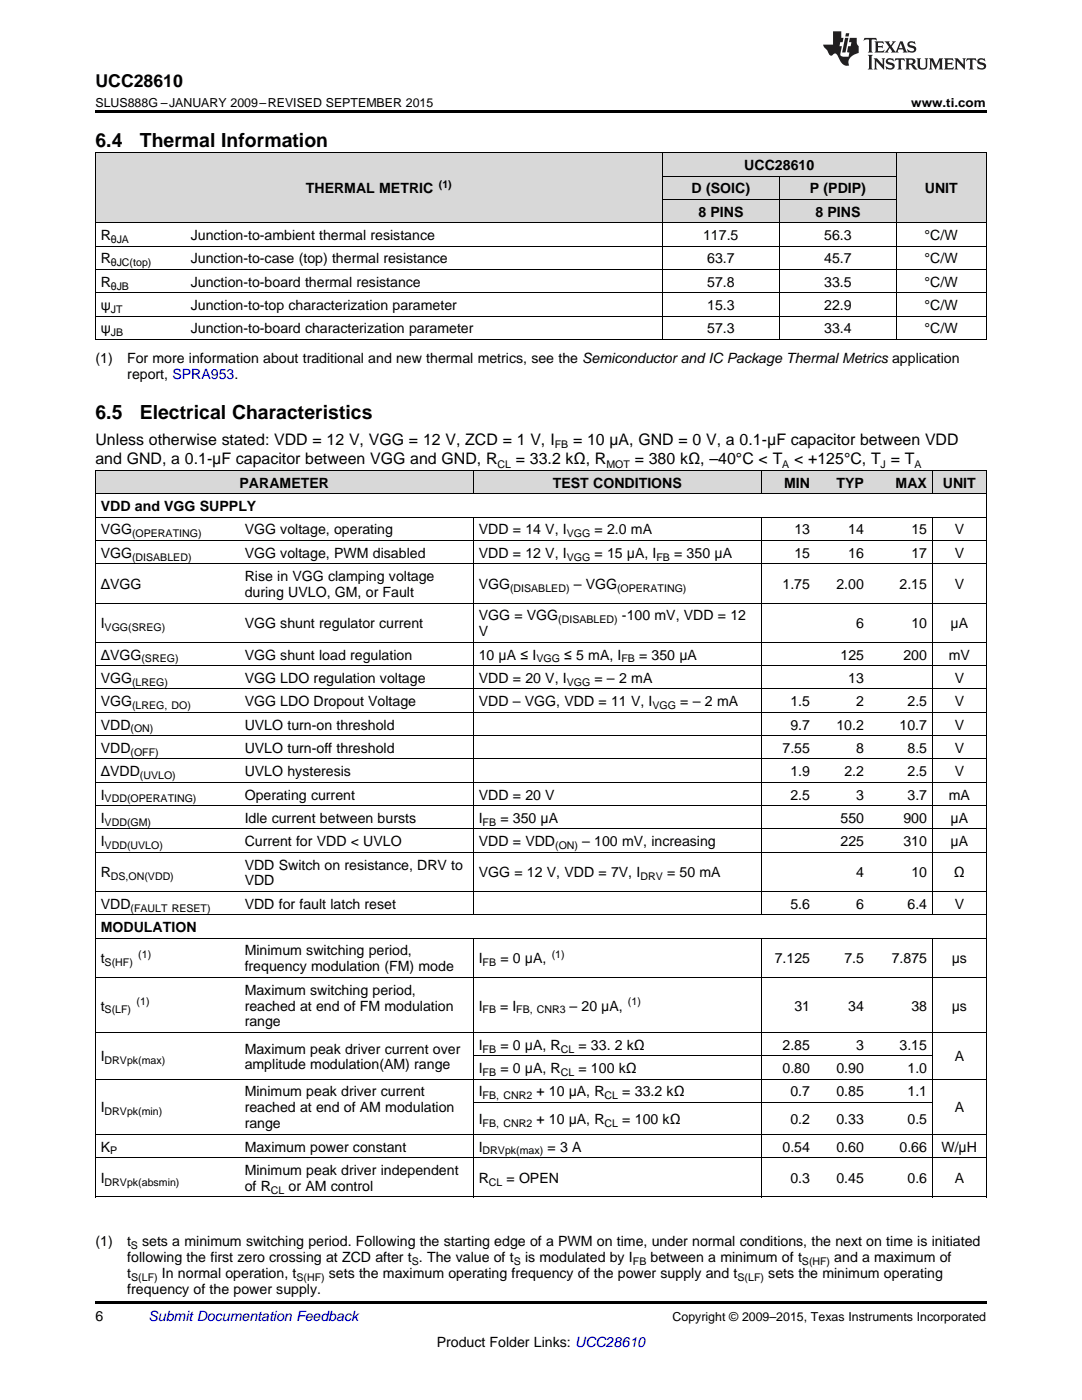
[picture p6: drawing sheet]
<svg xmlns="http://www.w3.org/2000/svg" width="216mm" height="279mm" viewBox="0 0 216 279" stroke-linecap="round" stroke-linejoin="round" font-family="sans-serif">
<defs><g id="words">
<g font-size="3.9">
<text x="19" y="29.3">6.4</text>
<text x="27.9" y="29.3">Thermal Information</text>
<text x="19" y="83.6">6.5</text>
<text x="27.9" y="83.6">Electrical Characteristics</text>
</g>
<text font-size="3.5" x="19" y="17.3">UCC28610</text>
<g font-size="3.2">
<text x="19" y="88.8">Unless otherwise stated: VDD = 12 V, VGG = 12 V, ZCD = 1 V, I</text>
<text x="114.3" y="88.8">= 10 µA, GND = 0 V, a 0.1-μF capacitor between VDD</text>
<text x="19" y="92.7">and GND, a 0.1-μF capacitor between VGG and GND, R</text>
<text x="102.9" y="92.7">= 33.2 kΩ, R</text>
<text x="126.6" y="92.7">= 380 kΩ, –40°C &lt; T</text>
<text x="158.5" y="92.7">&lt; +125°C, T = T</text>
</g>
<g font-size="2.8">
<text x="148.5" y="33.9">UCC28610</text>
<text x="61" y="38.6">THERMAL METRIC</text>
<text x="138" y="38.6">D (SOIC)</text>
<text x="161.6" y="38.6">P (PDIP)</text>
<text x="184.5" y="38.6">UNIT</text>
<text x="20.1" y="47.9">R</text>
<text x="38.1" y="47.9">Junction-to-ambient thermal resistance</text>
<text x="139.3" y="43.3">8 PINS</text>
<text x="140.3" y="47.9">117.5</text>
<text x="162.7" y="43.3">8 PINS</text>
<text x="164.5" y="47.9">56.3</text>
<text x="184.5" y="47.9">°C/W</text>
<text x="20.1" y="52.6">R</text>
<text x="38.1" y="52.6">Junction-to-case (top) thermal resistance</text>
<text x="141.1" y="52.6">63.7</text>
<text x="164.5" y="52.6">45.7</text>
<text x="184.5" y="52.6">°C/W</text>
<text x="20.1" y="57.2">R</text>
<text x="38.1" y="57.2">Junction-to-board thermal resistance</text>
<text x="141.1" y="57.2">57.8</text>
<text x="164.5" y="57.2">33.5</text>
<text x="184.5" y="57.2">°C/W</text>
<text x="20.1" y="61.9">ψ</text>
<text x="38.1" y="61.9">Junction-to-top characterization parameter</text>
<text x="141.1" y="61.9">15.3</text>
<text x="164.5" y="61.9">22.9</text>
<text x="184.5" y="61.9">°C/W</text>
<text x="20.1" y="66.5">ψ</text>
<text x="38.1" y="66.5">Junction-to-board characterization parameter</text>
<text x="141.1" y="66.5">57.3</text>
<text x="164.5" y="66.5">33.4</text>
<text x="184.5" y="66.5">°C/W</text>
<text x="19" y="72.4">(1)</text>
<text x="25.4" y="72.4">For more information about traditional and new thermal metrics, see the Semiconductor and IC Package Thermal Metrics application</text>
<text x="25.4" y="75.6">report, SPRA953.</text>
<text x="20.1" y="102">VDD and VGG SUPPLY</text>
<text x="47.8" y="97.3">PARAMETER</text>
<text x="110.3" y="97.3">TEST CONDITIONS</text>
<text x="156.5" y="97.3">MIN</text>
<text x="166.9" y="97.3">TYP</text>
<text x="178.7" y="97.3">MAX</text>
<text x="188.1" y="97.3">UNIT</text>
<text x="20.1" y="106.6">VGG</text>
<text x="48.8" y="106.6">VGG voltage, operating</text>
<text x="95.5" y="106.6">VDD = 14 V, I</text>
<text x="118.6" y="106.6">= 2.0 mA</text>
<text x="158.5" y="106.6">13</text>
<text x="169.3" y="106.6">14</text>
<text x="181.9" y="106.6">15</text>
<text x="190.5" y="106.6">V</text>
<text x="20.1" y="111.3">VGG</text>
<text x="48.8" y="111.3">VGG voltage, PWM disabled</text>
<text x="95.5" y="111.3">VDD = 12 V, I</text>
<text x="118.6" y="111.3">= 15 μA, I</text>
<text x="134.5" y="111.3">= 350 μA</text>
<text x="158.5" y="111.3">15</text>
<text x="169.3" y="111.3">16</text>
<text x="181.9" y="111.3">17</text>
<text x="190.5" y="111.3">V</text>
<text x="20.1" y="117.5">ΔVGG</text>
<text x="48.8" y="116">Rise in VGG clamping voltage</text>
<text x="48.8" y="119.1">during UVLO, GM, or Fault</text>
<text x="95.5" y="117.5">VGG</text>
<text x="114.5" y="117.5">– VGG</text>
<text x="156.1" y="117.5">1.75</text>
<text x="166.9" y="117.5">2.00</text>
<text x="179.5" y="117.5">2.15</text>
<text x="190.5" y="117.5">V</text>
<text x="20.1" y="125.4">I</text>
<text x="48.8" y="125.4">VGG shunt regulator current</text>
<text x="95.5" y="123.8">VGG = VGG</text>
<text x="124.1" y="123.8">-100 mV, VDD = 12</text>
<text x="170.8" y="125.4">6</text>
<text x="181.9" y="125.4">10</text>
<text x="189.7" y="125.4">μA</text>
<text x="20.1" y="131.6">ΔVGG</text>
<text x="48.8" y="131.6">VGG shunt load regulation</text>
<text x="95.5" y="127">V</text>
<text x="95.5" y="131.6">10 μA ≤ I</text>
<text x="112.6" y="131.6">≤ 5 mA, I</text>
<text x="127.5" y="131.6">= 350 μA</text>
<text x="167.7" y="131.6">125</text>
<text x="180.3" y="131.6">200</text>
<text x="189.3" y="131.6">mV</text>
<text x="20.1" y="136.3">VGG</text>
<text x="48.8" y="136.3">VGG LDO regulation voltage</text>
<text x="95.5" y="136.3">VDD = 20 V, I</text>
<text x="118.6" y="136.3">= – 2 mA</text>
<text x="169.3" y="136.3">13</text>
<text x="190.5" y="136.3">V</text>
<text x="20.1" y="140.9">VGG</text>
<text x="48.8" y="140.9">VGG LDO Dropout Voltage</text>
<text x="95.5" y="140.9">VDD – VGG, VDD = 11 V, I</text>
<text x="135.7" y="140.9">= – 2 mA</text>
<text x="157.7" y="140.9">1.5</text>
<text x="170.8" y="140.9">2</text>
<text x="181.1" y="140.9">2.5</text>
<text x="190.5" y="140.9">V</text>
<text x="20.1" y="145.6">VDD</text>
<text x="48.8" y="145.6">UVLO turn-on threshold</text>
<text x="157.7" y="145.6">9.7</text>
<text x="166.9" y="145.6">10.2</text>
<text x="179.5" y="145.6">10.7</text>
<text x="190.5" y="145.6">V</text>
<text x="20.1" y="150.2">VDD</text>
<text x="20.1" y="154.9">ΔVDD</text>
<text x="48.8" y="150.2">UVLO turn-off threshold</text>
<text x="48.8" y="154.9">UVLO hysteresis</text>
<text x="156.1" y="150.2">7.55</text>
<text x="157.7" y="154.9">1.9</text>
<text x="168.5" y="154.9">2.2</text>
<text x="170.8" y="150.2">8</text>
<text x="181.1" y="150.2">8.5</text>
<text x="181.1" y="154.9">2.5</text>
<text x="190.5" y="150.2">V</text>
<text x="190.5" y="154.9">V</text>
<text x="20.1" y="159.6">I</text>
<text x="48.8" y="159.6">Operating current</text>
<text x="95.5" y="159.6">VDD = 20 V</text>
<text x="157.7" y="159.6">2.5</text>
<text x="170.8" y="159.6">3</text>
<text x="181.1" y="159.6">3.7</text>
<text x="189.3" y="159.6">mA</text>
<text x="20.1" y="164.2">I</text>
<text x="48.8" y="164.2">Idle current between bursts</text>
<text x="95.5" y="164.2">I</text>
<text x="99.8" y="164.2">= 350 μA</text>
<text x="167.7" y="164.2">550</text>
<text x="180.3" y="164.2">900</text>
<text x="189.7" y="164.2">μA</text>
<text x="20.1" y="168.9">I</text>
<text x="48.8" y="168.9">Current for VDD &lt; UVLO</text>
<text x="48.8" y="173.5">VDD Switch on resistance, DRV to</text>
<text x="95.5" y="168.9">VDD = VDD</text>
<text x="116.2" y="168.9">– 100 mV, increasing</text>
<text x="167.7" y="168.9">225</text>
<text x="180.3" y="168.9">310</text>
<text x="189.7" y="168.9">μA</text>
<text x="20.1" y="175.1">R</text>
<text x="48.8" y="176.7">VDD</text>
<text x="95.5" y="175.1">VGG = 12 V, VDD = 7V, I</text>
<text x="133.1" y="175.1">= 50 mA</text>
<text x="170.8" y="175.1">4</text>
<text x="181.9" y="175.1">10</text>
<text x="190.4" y="175.1">Ω</text>
<text x="20.1" y="181.4">VDD</text>
<text x="48.8" y="181.4">VDD for fault latch reset</text>
<text x="157.7" y="181.4">5.6</text>
<text x="170.8" y="181.4">6</text>
<text x="181.1" y="181.4">6.4</text>
<text x="190.5" y="181.4">V</text>
<text x="20.1" y="186">MODULATION</text>
<text x="48.8" y="190.7">Minimum switching period,</text>
<text x="20.1" y="192.3">t</text>
<text x="48.8" y="193.9">frequency modulation (FM) mode</text>
<text x="95.5" y="192.3">I</text>
<text x="99.8" y="192.3">= 0 μA,</text>
<text x="154.6" y="192.3">7.125</text>
<text x="168.5" y="192.3">7.5</text>
<text x="177.9" y="192.3">7.875</text>
<text x="189.9" y="192.3">μs</text>
<text x="20.1" y="201.7">t</text>
<text x="48.8" y="198.5">Maximum switching period,</text>
<text x="48.8" y="201.7">reached at end of FM modulation</text>
<text x="95.5" y="201.7">I</text>
<text x="99.8" y="201.7">= I</text>
<text x="113.7" y="201.7">– 20 μA,</text>
<text x="158.5" y="201.7">31</text>
<text x="169.3" y="201.7">34</text>
<text x="181.9" y="201.7">38</text>
<text x="189.9" y="201.7">μs</text>
<text x="48.8" y="204.9">range</text>
<text x="95.5" y="209.5">I</text>
<text x="99.8" y="209.5">= 0 μA, R</text>
<text x="115.4" y="209.5">= 33. 2 kΩ</text>
<text x="156.1" y="209.5">2.85</text>
<text x="170.8" y="209.5">3</text>
<text x="179.5" y="209.5">3.15</text>
<text x="20.1" y="211.8">I</text>
<text x="48.8" y="210.3">Maximum peak driver current over</text>
<text x="48.8" y="213.4">amplitude modulation(AM) range</text>
<text x="95.5" y="214.2">I</text>
<text x="99.8" y="214.2">= 0 μA, R</text>
<text x="115.4" y="214.2">= 100 kΩ</text>
<text x="156.1" y="214.2">0.80</text>
<text x="166.9" y="214.2">0.90</text>
<text x="181.1" y="214.2">1.0</text>
<text x="190.5" y="211.8">A</text>
<text x="48.8" y="218.8">Minimum peak driver current</text>
<text x="95.5" y="218.8">I</text>
<text x="107" y="218.8">+ 10 μA, R</text>
<text x="124.2" y="218.8">= 33.2 kΩ</text>
<text x="157.7" y="218.8">0.7</text>
<text x="166.9" y="218.8">0.85</text>
<text x="181.1" y="218.8">1.1</text>
<text x="20.1" y="222">I</text>
<text x="48.8" y="222">reached at end of AM modulation</text>
<text x="48.8" y="225.2">range</text>
<text x="95.5" y="224.3">I</text>
<text x="107" y="224.3">+ 10 μA, R</text>
<text x="124.2" y="224.3">= 100 kΩ</text>
<text x="157.7" y="224.3">0.2</text>
<text x="166.9" y="224.3">0.33</text>
<text x="181.1" y="224.3">0.5</text>
<text x="190.5" y="222">A</text>
<text x="20.1" y="229.8">K</text>
<text x="48.8" y="229.8">Maximum power constant</text>
<text x="95.5" y="229.8">I</text>
<text x="109.3" y="229.8">= 3 A</text>
<text x="156.1" y="229.8">0.54</text>
<text x="166.9" y="229.8">0.60</text>
<text x="179.5" y="229.8">0.66</text>
<text x="187.9" y="229.8">W/μH</text>
<text x="20.1" y="236.1">I</text>
<text x="48.8" y="234.5">Minimum peak driver independent</text>
<text x="48.8" y="237.7">of R</text>
<text x="57.6" y="237.7">or AM control</text>
<text x="95.5" y="236.1">R</text>
<text x="101.1" y="236.1">= OPEN</text>
<text x="157.7" y="236.1">0.3</text>
<text x="166.9" y="236.1">0.45</text>
<text x="181.1" y="236.1">0.6</text>
<text x="190.5" y="236.1">A</text>
<text x="19" y="248.7">(1)</text>
<text x="25.4" y="248.7">t</text>
<text x="25.4" y="251.9">following the first zero crossing at ZCD after t . The value of t</text>
<text x="28.4" y="248.7">sets a minimum switching period. Following the starting edge of a PWM on time, under normal conditions, the next on time is initiated</text>
<text x="104.8" y="251.9">is modulated by I</text>
<text x="129.8" y="251.9">between a minimum of t</text>
<text x="166.5" y="251.9">and a maximum of</text>
<text x="25.4" y="255.1">t</text>
<text x="32.3" y="255.1">In normal operation, t</text>
<text x="65.6" y="255.1">sets the maximum operating frequency of the power supply and t</text>
<text x="153.3" y="255.1">sets the minimum operating</text>
<text x="19" y="263.6">6</text>
<text x="25.4" y="258.2">frequency of the power supply.</text>
<text x="87.1" y="268.9">Product Folder Links: UCC28610</text>
</g>
<text font-size="2.8" fill="#0000c8" x="29.6" y="263.6">Submit Documentation Feedback</text>
<g font-size="2.5">
<text x="19" y="21.4">SLUS888G –JANUARY 2009–REVISED SEPTEMBER 2015</text>
<text x="181.8" y="21.4">www.ti.com</text>
<text x="134.2" y="263.6">Copyright © 2009–2015, Texas Instruments Incorporated</text>
</g>
<g font-size="2.1">
<text x="87.6" y="37.5">(1)</text>
<text x="22.1" y="48.5">θJA</text>
<text x="22.1" y="53.1">θJC(top)</text>
<text x="22.1" y="57.8">θJB</text>
<text x="22.1" y="62.4">JT</text>
<text x="22.1" y="67.1">JB</text>
<text x="110.7" y="89.4">FB</text>
<text x="99.3" y="93.3">CL</text>
<text x="121" y="93.3">MOT</text>
<text x="156.1" y="93.3">A</text>
<text x="175.7" y="93.3">J</text>
<text x="182.5" y="93.3">A</text>
<text x="26.4" y="107.2">(OPERATING)</text>
<text x="113.1" y="107.2">VGG</text>
<text x="26.4" y="111.9">(DISABLED)</text>
<text x="113.1" y="111.9">VGG</text>
<text x="131" y="111.9">FB</text>
<text x="101.8" y="118.1">(DISABLED)</text>
<text x="123.1" y="118.1">(OPERATING)</text>
<text x="20.9" y="125.9">VGG(SREG)</text>
<text x="111.4" y="124.4">(DISABLED)</text>
<text x="26.4" y="136.8">(LREG)</text>
<text x="28.2" y="132.2">(SREG)</text>
<text x="107" y="132.2">VGG</text>
<text x="113.1" y="136.8">VGG</text>
<text x="124" y="132.2">FB</text>
<text x="26.4" y="141.5">(LREG, DO)</text>
<text x="130.2" y="141.5">VGG</text>
<text x="26" y="146.2">(ON)</text>
<text x="26" y="150.8">(OFF)</text>
<text x="27.9" y="155.5">(UVLO)</text>
<text x="20.9" y="160.1">VDD(OPERATING)</text>
<text x="20.9" y="164.8">VDD(GM)</text>
<text x="96.3" y="164.8">FB</text>
<text x="20.9" y="169.4">VDD(UVLO)</text>
<text x="110.8" y="169.4">(ON)</text>
<text x="22.1" y="175.7">DS,ON(VDD)</text>
<text x="127.8" y="175.7">DRV</text>
<text x="26" y="181.9">(FAULT RESET)</text>
<text x="27.6" y="191.1">(1)</text>
<text x="110.1" y="191.1">(1)</text>
<text x="20.9" y="192.8">S(HF)</text>
<text x="96.3" y="192.8">FB</text>
<text x="20.9" y="202.2">S(LF)</text>
<text x="27.3" y="200.6">(1)</text>
<text x="96.3" y="202.2">FB</text>
<text x="103" y="202.2">FB, CNR3</text>
<text x="125.3" y="200.6">(1)</text>
<text x="20.9" y="212.4">DRVpk(max)</text>
<text x="96.3" y="210.1">FB</text>
<text x="96.3" y="214.7">FB</text>
<text x="111.9" y="210.1">CL</text>
<text x="111.9" y="214.7">CL</text>
<text x="96.3" y="219.4">FB, CNR2</text>
<text x="120.6" y="219.4">CL</text>
<text x="20.9" y="222.6">DRVpk(min)</text>
<text x="96.3" y="224.9">FB, CNR2</text>
<text x="120.6" y="224.9">CL</text>
<text x="22" y="230.4">P</text>
<text x="96.3" y="230.4">DRVpk(max)</text>
<text x="20.9" y="236.6">DRVpk(absmin)</text>
<text x="54" y="238.2">CL</text>
<text x="97.5" y="236.6">CL</text>
<text x="26.1" y="249.3">S</text>
<text x="26.2" y="255.6">S(LF)</text>
<text x="59.2" y="255.6">S(HF)</text>
<text x="82.2" y="252.4">S</text>
<text x="102.5" y="252.4">S</text>
<text x="126.3" y="252.4">FB</text>
<text x="147.2" y="255.6">S(LF)</text>
<text x="160" y="252.4">S(HF)</text>
</g>
</g></defs>
<g fill="#d8d8d8">
<path d="M19 93.9h28.8v4.7h-28.8z"/>
<path d="M47.8 93.9h46.7v4.7h-46.7z"/>
<path d="M94.5 93.9h57.4v4.7h-57.4z"/>
<path d="M151.9 93.9h10.8v4.7h-10.8z"/>
<path d="M162.7 93.9h10.8v4.7h-10.8z"/>
<path d="M173.5 93.9h12.6v4.7h-12.6z"/>
<path d="M186.1 93.9h10.7v4.7h-10.7z"/>
<path d="M19 30.6h18v13.9h-18z"/>
<path d="M37 30.6h95.2v13.9h-95.2z"/>
<path d="M132.2 39.9h23.3v4.6h-23.3z"/>
<path d="M155.5 39.9h23.4v4.6h-23.4z"/>
<path d="M178.9 30.6h17.9v13.9h-17.9z"/>
<path d="M132.2 35.2h23.3v4.7h-23.3z"/>
<path d="M155.5 35.2h23.4v4.7h-23.4z"/>
<path d="M132.2 30.6h23.3v4.6h-23.3z"/>
<path d="M155.5 30.6h23.4v4.6h-23.4z"/>
</g>
<path d="M19 22h177.8v.5h-177.8zM19 67.8h.2zM132.1 67.8h.1zM155.4 67.8h.1zM178.8 67.8h.1zM196.7 67.8h.1zM19 259.7h177.8v.5h-177.8z" fill="#000"/>
<g fill="none" stroke="#000" stroke-width=".2">
<path d="M19 30.5h177.8M19.1 30.5v37.3M132.1 30.5v37.3M132.2 39.8h46.7M132.2 35.2h46.7M155.5 35.2v32.6M178.8 30.5v37.3M196.8 30.5v37.3M19 58.4h177.8M19 53.8h177.8M19 49.1h177.8M19 44.5h177.8"/>
<path d="M19 67.8h177.8M19 63.1h177.8M19 98.5h177.8M19 93.9h177.8M19.1 93.9v145M94.4 93.9v4.7M151.9 93.9v4.7M186 93.9v4.7M196.8 93.9v145M19 112.5h177.8M19 107.9h177.8M19 103.2h177.8"/>
<path d="M94.4 103.2v79.4M151.9 103.2v79.4M186 103.2v79.4M19 137.5h177.8M19 132.8h177.8M19 128.2h177.8M19 120.4h177.8M19 156.1h177.8M19 151.5h177.8M19 146.8h177.8M19 142.2h177.8M19 177.9h177.8"/>
<path d="M19 170.1h177.8M19 165.4h177.8M19 160.8h177.8M19 195.1h177.8M19 187.2h177.8M19 182.6h177.8M94.4 187.3v51.6M151.9 187.3v51.6M186 187.3v51.6M19 215.4h177.8M19 206.1h177.8M94.5 210.7h91.6"/>
<path d="M19 238.9h177.8M19 231.1h177.8M19 226.4h177.8M94.5 220h91.6"/>
</g>
<g fill="#231f20">
<path d="M172.5 7.6l-.1 .5 .4-.2h.6v.1v2.1l-.2 .4h.9l-.2-.4v-2.1l.1-.1h.5l.5 .2-.2-.5zM174.5 8.3l.2 .3v1.5l-.2 .4h1.8l.2-.6a1.04 1.04 0 0 1-1.3 .2v-.7h.6l.3 .2v-.6l-.3 .2h-.6v-.6l.8-.1 .4 .3-.2-.5zM176.5 8.3l.9 1.1-.9 1.1h.8l-.2-.2 .4-.7 .5 .7-.2 .2h1.5l-.2-.2 .2-.4h.9l.1 .4-.2 .2h1l-.3-.3-.7-1.9h-.5l-.9 2-.8-1 .9-1h-.8l.1 .3-.4 .5-.3-.6 .1-.2zM179.7 8.6l.4 1h-.7zM181.3 8.4a.63 .63 0 0 0-.2 .7 .63 .63 0 0 0 .6 .4l.6 .2 .1 .2a.75 .75 0 0 1-.7 .4 .75 .75 0 0 1-.6-.5l.1 .7 .1-.1a1.11 1.11 0 0 0 1.5-.6 1.13 1.13 0 0 0-1.2-.8l-.1-.4a1.04 1.04 0 0 1 1.2 .2l-.2-.5-.2 .1-.4-.2zM173.2 10.9l.2 .4v2.2l-.2 .4h1l-.3-.4v-2.2l.3-.4zM174.3 11.6l.3 .4v1.5l-.3 .4h.8l-.2-.4v-1.3l1.5 1.7v-1.9l.2-.4h-.7l.2 .4v.9l-1.1-1.3zM177 11.8a.62 .62 0 0 0-.2 .7 .62 .62 0 0 0 .6 .4l.6 .1 .1 .3a.76 .76 0 0 1-.7 .3 .76 .76 0 0 1-.7-.4l.2 .7 .1-.1a1.11 1.11 0 0 0 1.5-.6 1.13 1.13 0 0 0-1.2-.8l-.1-.4a1.04 1.04 0 0 1 1.2 .2l-.2-.6-.2 .1-.5-.1zM178.7 11.6l-.2 .6a.61 .61 0 0 1 .8-.3v1.6l-.2 .4h.9l-.2-.4v-1.6a.63 .63 0 0 1 .7 .3l-.1-.6zM180.6 11.6l.3 .4v1.5l-.3 .4h1l-.2-.2-.1-.8 .6 .2a.76 .76 0 0 0 1.2 .7l-1-1a.58 .58 0 0 0 .6-.5 .58 .58 0 0 0-.5-.6zM181.4 11.9h.1a.45 .45 0 0 1 .5 .1 .45 .45 0 0 1 .1 .5l-.8 .2zM182.9 11.6l.2 .2a2.17 2.17 0 0 0 .3 1.9 .99 .99 0 0 0 1.6-.6v-1.1l.2-.4h-.7l.2 .2a1.92 1.92 0 0 1-.2 1.8 .6 .6 0 0 1-.9-.5v-1.1l.2-.4zM185.4 11.6l.2 .4v1.5l-.2 .4h.7l-.2-.4v-1.4l.8 1.8 .8-1.8v1.4l-.2 .4h.9l-.2-.4v-1.5l.2-.4h-.8l-.6 1.5-.6-1.5zM188.4 11.6l.2 .4v1.5l-.2 .4h1.8l.1-.6a1.04 1.04 0 0 1-1.2 .1v-.6h.5l.4 .2v-.6l-.4 .2h-.5v-.7h.8l.3 .3-.1-.6zM190.5 11.6l.2 .4v1.5l-.2 .4h.7l-.2-.4v-1.3l1.5 1.7v-1.9l.2-.4h-.7l.2 .4v.9l-1.1-1.3zM192.9 11.6l-.1 .6a.61 .61 0 0 1 .7-.3l.1 1.6-.3 .4h1l-.3-.4 .1-1.6a.63 .63 0 0 1 .7 .3l-.1-.6zM195.2 11.8a.62 .62 0 0 0-.2 .7 .62 .62 0 0 0 .6 .4l.6 .1 .1 .3a.76 .76 0 0 1-.7 .3 .76 .76 0 0 1-.6-.4l.1 .7 .1-.1a1.11 1.11 0 0 0 1.6-.6 1.13 1.13 0 0 0-1.3-.8l-.1-.4a1.04 1.04 0 0 1 1.2 .2l-.1-.6-.2 .1-.5-.1z"/>
<path d="M166.2 6.3v2.6h-1.9v.4l.8 .9a.91 .91 0 0 0 1 .8 .56 .56 0 0 1 .5-.3 .56 .56 0 0 1 .5 .3l.4 .8a1.53 1.53 0 0 0 1.9 1.2 1.54 1.54 0 0 1 1-2.1l.9-.3v-1.4a1.52 1.52 0 0 1-.4-1.6h-1.3l-.2 .8h.5l-.2 .8h-.5l-.1 1v.2l.4 .1-.2 .8a1.93 1.93 0 0 1-1.6-.3l.3-1.8h-.5l.2-.8h.4l.2-.8h-.4v-1.3zM168.6 7.6l-.6 2.9h.7l.6-2.9zM168.8 6.6l-.1 .7h.6l.2-.7z"/>
</g>
<use href="#words"/>
</svg>
